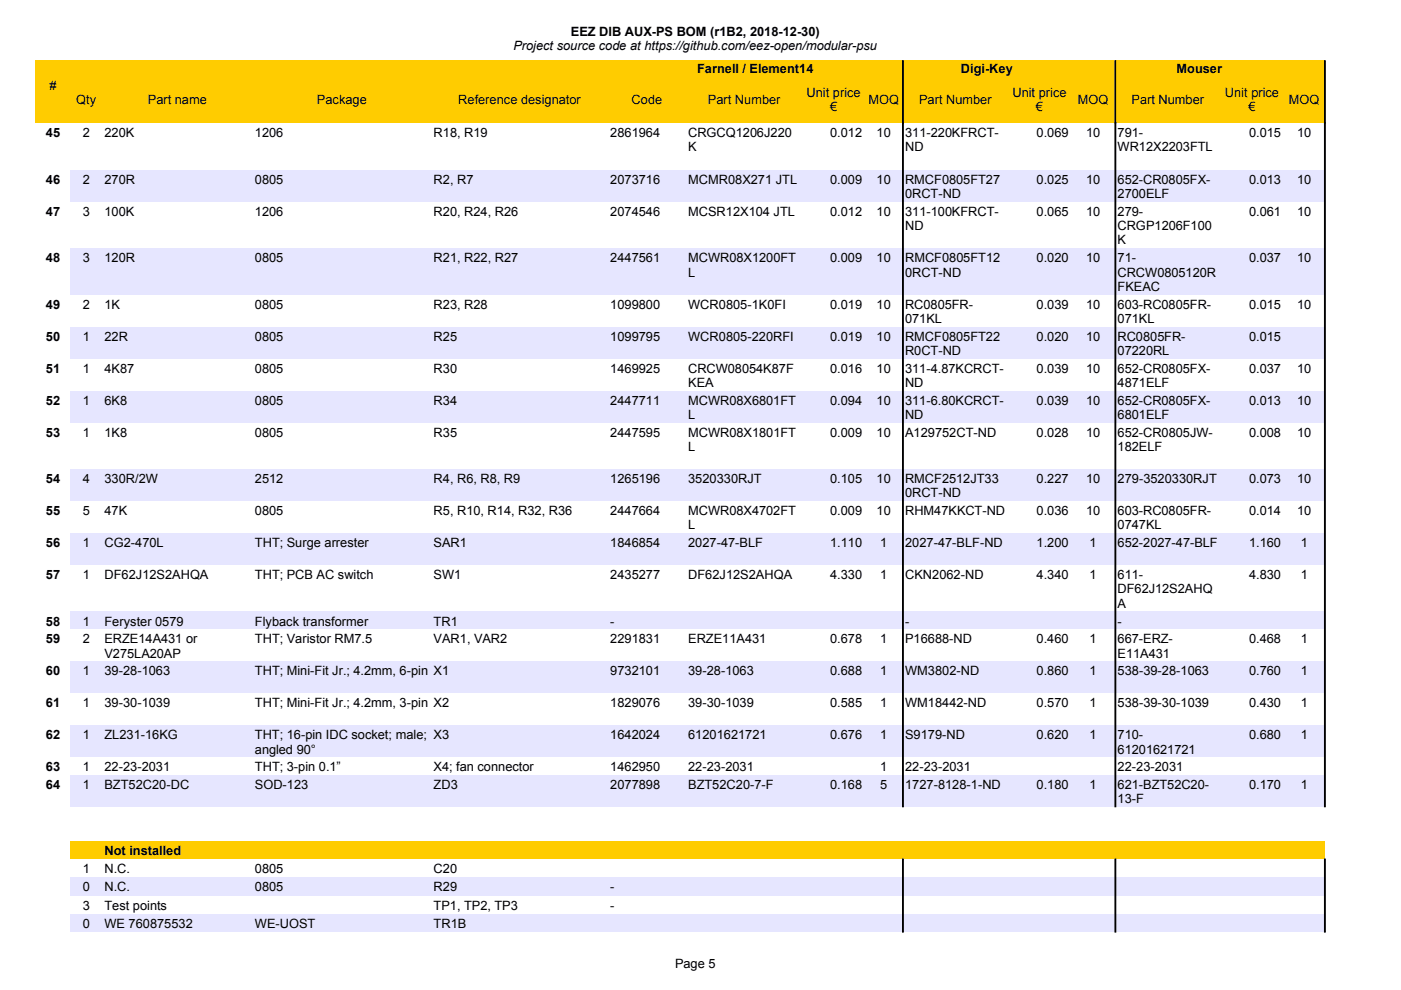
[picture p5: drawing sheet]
<svg xmlns="http://www.w3.org/2000/svg" width="297mm" height="210mm" viewBox="0 0 297 210" stroke-linecap="round" stroke-linejoin="round" font-family="sans-serif">
<defs><g id="words">
<g font-size="2.7">
<text x="108.9" y="10.6">Project source code at https://github.com/eez-open/modular-psu</text>
<text x="121" y="7.5">EEZ DIB AUX-PS BOM (r1B2, 2018-12-30)</text>
<text x="147.8" y="15.4">Farnell / Element14</text>
<text x="203.7" y="15.4">Digi-Key</text>
<text x="249.4" y="15.4">Mouser</text>
<text x="10.5" y="19">#</text>
<text x="16.2" y="22">Qty</text>
<text x="31.4" y="22">Part name</text>
<text x="67.2" y="22">Package</text>
<text x="97.2" y="22">Reference designator</text>
<text x="133.9" y="22">Code</text>
<text x="150.1" y="22">Part Number</text>
<text x="171" y="20.5">Unit price</text>
<text x="176" y="23.5">€</text>
<text x="184.1" y="22">MOQ</text>
<text x="194.9" y="22">Part Number</text>
<text x="214.7" y="20.5">Unit price</text>
<text x="219.6" y="23.5">€</text>
<text x="228.5" y="22">MOQ</text>
<text x="239.9" y="22">Part Number</text>
<text x="259.7" y="20.5">Unit price</text>
<text x="264.7" y="23.5">€</text>
<text x="273.3" y="22">MOQ</text>
<text x="9.7" y="29">45</text>
<text x="17.5" y="29">2</text>
<text x="22.2" y="29">220K</text>
<text x="54" y="29">1206</text>
<text x="91.9" y="29">R18, R19</text>
<text x="129.4" y="29">2861964</text>
<text x="145.9" y="29">CRGCQ1206J220</text>
<text x="176" y="29">0.012</text>
<text x="185.8" y="29">10</text>
<text x="191.9" y="29">311-220KFRCT-</text>
<text x="219.8" y="29">0.069</text>
<text x="230.3" y="29">10</text>
<text x="237" y="29">791-</text>
<text x="264.8" y="29">0.015</text>
<text x="275" y="29">10</text>
<text x="145.9" y="32.1">K</text>
<text x="191.9" y="32.1">ND</text>
<text x="237" y="32.1">WR12X2203FTL</text>
<text x="9.7" y="38.9">46</text>
<text x="17.5" y="38.9">2</text>
<text x="22.2" y="38.9">270R</text>
<text x="54" y="38.9">0805</text>
<text x="91.9" y="38.9">R2, R7</text>
<text x="129.4" y="38.9">2073716</text>
<text x="145.9" y="38.9">MCMR08X271 JTL</text>
<text x="176" y="38.9">0.009</text>
<text x="185.8" y="38.9">10</text>
<text x="191.9" y="38.9">RMCF0805FT27</text>
<text x="191.9" y="42">0RCT-ND</text>
<text x="219.8" y="38.9">0.025</text>
<text x="230.3" y="38.9">10</text>
<text x="237" y="38.9">652-CR0805FX-</text>
<text x="237" y="42">2700ELF</text>
<text x="264.8" y="38.9">0.013</text>
<text x="275" y="38.9">10</text>
<text x="9.7" y="45.7">47</text>
<text x="17.5" y="45.7">3</text>
<text x="22.2" y="45.7">100K</text>
<text x="54" y="45.7">1206</text>
<text x="91.9" y="45.7">R20, R24, R26</text>
<text x="129.4" y="45.7">2074546</text>
<text x="145.9" y="45.7">MCSR12X104 JTL</text>
<text x="176" y="45.7">0.012</text>
<text x="185.8" y="45.7">10</text>
<text x="191.9" y="45.7">311-100KFRCT-</text>
<text x="219.8" y="45.7">0.065</text>
<text x="230.3" y="45.7">10</text>
<text x="237" y="45.7">279-</text>
<text x="264.8" y="45.7">0.061</text>
<text x="275" y="45.7">10</text>
<text x="191.9" y="48.8">ND</text>
<text x="237" y="48.8">CRGP1206F100</text>
<text x="237" y="51.8">K</text>
<text x="9.7" y="55.6">48</text>
<text x="17.5" y="55.6">3</text>
<text x="22.2" y="55.6">120R</text>
<text x="54" y="55.6">0805</text>
<text x="91.9" y="55.6">R21, R22, R27</text>
<text x="129.4" y="55.6">2447561</text>
<text x="145.9" y="55.6">MCWR08X1200FT</text>
<text x="145.9" y="58.6">L</text>
<text x="176" y="55.6">0.009</text>
<text x="185.8" y="55.6">10</text>
<text x="191.9" y="55.6">RMCF0805FT12</text>
<text x="191.9" y="58.6">0RCT-ND</text>
<text x="219.8" y="55.6">0.020</text>
<text x="230.3" y="55.6">10</text>
<text x="237" y="55.6">71-</text>
<text x="237" y="58.6">CRCW0805120R</text>
<text x="264.8" y="55.6">0.037</text>
<text x="275" y="55.6">10</text>
<text x="9.7" y="65.4">49</text>
<text x="17.5" y="65.4">2</text>
<text x="22.2" y="65.4">1K</text>
<text x="54" y="65.4">0805</text>
<text x="91.9" y="65.4">R23, R28</text>
<text x="129.4" y="65.4">1099800</text>
<text x="145.9" y="65.4">WCR0805-1K0FI</text>
<text x="176" y="65.4">0.019</text>
<text x="185.8" y="65.4">10</text>
<text x="191.9" y="65.5">RC0805FR-</text>
<text x="219.8" y="65.4">0.039</text>
<text x="230.3" y="65.4">10</text>
<text x="237" y="61.7">FKEAC</text>
<text x="237" y="65.5">603-RC0805FR-</text>
<text x="264.8" y="65.4">0.015</text>
<text x="275" y="65.4">10</text>
<text x="191.9" y="68.5">071KL</text>
<text x="237" y="68.5">071KL</text>
<text x="9.7" y="72.2">50</text>
<text x="17.5" y="72.2">1</text>
<text x="22.2" y="72.2">22R</text>
<text x="54" y="72.2">0805</text>
<text x="91.9" y="72.2">R25</text>
<text x="129.4" y="72.2">1099795</text>
<text x="145.9" y="72.2">WCR0805-220RFI</text>
<text x="176" y="72.2">0.019</text>
<text x="185.8" y="72.2">10</text>
<text x="191.9" y="72.2">RMCF0805FT22</text>
<text x="191.9" y="75.3">R0CT-ND</text>
<text x="219.8" y="72.2">0.020</text>
<text x="230.3" y="72.2">10</text>
<text x="237" y="72.2">RC0805FR-</text>
<text x="237" y="75.3">07220RL</text>
<text x="264.8" y="72.2">0.015</text>
<text x="9.7" y="79">51</text>
<text x="17.5" y="79">1</text>
<text x="22.2" y="79">4K87</text>
<text x="54" y="79">0805</text>
<text x="91.9" y="79">R30</text>
<text x="129.4" y="79">1469925</text>
<text x="145.9" y="79">CRCW08054K87F</text>
<text x="145.9" y="82.1">KEA</text>
<text x="176" y="79">0.016</text>
<text x="185.8" y="79">10</text>
<text x="191.9" y="79">311-4.87KCRCT-</text>
<text x="191.9" y="82.1">ND</text>
<text x="219.8" y="79">0.039</text>
<text x="230.3" y="79">10</text>
<text x="237" y="79">652-CR0805FX-</text>
<text x="237" y="82.1">4871ELF</text>
<text x="264.8" y="79">0.037</text>
<text x="275" y="79">10</text>
<text x="9.7" y="85.8">52</text>
<text x="17.5" y="85.8">1</text>
<text x="22.2" y="85.8">6K8</text>
<text x="54" y="85.8">0805</text>
<text x="91.9" y="85.8">R34</text>
<text x="129.4" y="85.8">2447711</text>
<text x="145.9" y="85.8">MCWR08X6801FT</text>
<text x="145.9" y="88.8">L</text>
<text x="176" y="85.8">0.094</text>
<text x="185.8" y="85.8">10</text>
<text x="191.9" y="85.8">311-6.80KCRCT-</text>
<text x="191.9" y="88.8">ND</text>
<text x="219.8" y="85.8">0.039</text>
<text x="230.3" y="85.8">10</text>
<text x="237" y="85.8">652-CR0805FX-</text>
<text x="237" y="88.8">6801ELF</text>
<text x="264.8" y="85.8">0.013</text>
<text x="275" y="85.8">10</text>
<text x="9.7" y="92.6">53</text>
<text x="17.5" y="92.6">1</text>
<text x="22.2" y="92.6">1K8</text>
<text x="54" y="92.6">0805</text>
<text x="91.9" y="92.6">R35</text>
<text x="129.4" y="92.6">2447595</text>
<text x="145.9" y="92.6">MCWR08X1801FT</text>
<text x="145.9" y="95.6">L</text>
<text x="176" y="92.6">0.009</text>
<text x="185.8" y="92.6">10</text>
<text x="191.9" y="92.6">A129752CT-ND</text>
<text x="219.8" y="92.6">0.028</text>
<text x="230.3" y="92.6">10</text>
<text x="237" y="92.6">652-CR0805JW-</text>
<text x="237" y="95.6">182ELF</text>
<text x="264.8" y="92.6">0.008</text>
<text x="275" y="92.6">10</text>
<text x="9.7" y="102.4">54</text>
<text x="17.5" y="102.4">4</text>
<text x="22.2" y="102.4">330R/2W</text>
<text x="54" y="102.4">2512</text>
<text x="91.9" y="102.4">R4, R6, R8, R9</text>
<text x="129.4" y="102.4">1265196</text>
<text x="145.9" y="102.4">3520330RJT</text>
<text x="176" y="102.4">0.105</text>
<text x="185.8" y="102.4">10</text>
<text x="191.9" y="102.4">RMCF2512JT33</text>
<text x="191.9" y="105.5">0RCT-ND</text>
<text x="219.8" y="102.4">0.227</text>
<text x="230.3" y="102.4">10</text>
<text x="237" y="102.4">279-3520330RJT</text>
<text x="264.8" y="102.4">0.073</text>
<text x="275" y="102.4">10</text>
<text x="9.7" y="109.2">55</text>
<text x="17.5" y="109.2">5</text>
<text x="22.2" y="109.2">47K</text>
<text x="54" y="109.2">0805</text>
<text x="91.9" y="109.2">R5, R10, R14, R32, R36</text>
<text x="129.4" y="109.2">2447664</text>
<text x="145.9" y="109.2">MCWR08X4702FT</text>
<text x="145.9" y="112.3">L</text>
<text x="176" y="109.2">0.009</text>
<text x="185.8" y="109.2">10</text>
<text x="191.9" y="109.2">RHM47KKCT-ND</text>
<text x="219.8" y="109.2">0.036</text>
<text x="230.3" y="109.2">10</text>
<text x="237" y="109.2">603-RC0805FR-</text>
<text x="237" y="112.3">0747KL</text>
<text x="264.8" y="109.2">0.014</text>
<text x="275" y="109.2">10</text>
<text x="9.7" y="116">56</text>
<text x="17.5" y="116">1</text>
<text x="22.2" y="116">CG2-470L</text>
<text x="54" y="116">THT; Surge arrester</text>
<text x="91.9" y="116">SAR1</text>
<text x="129.4" y="116">1846854</text>
<text x="145.9" y="116">2027-47-BLF</text>
<text x="176" y="116">1.110</text>
<text x="186.6" y="116">1</text>
<text x="191.9" y="116">2027-47-BLF-ND</text>
<text x="219.8" y="116">1.200</text>
<text x="231" y="116">1</text>
<text x="237" y="116">652-2027-47-BLF</text>
<text x="264.8" y="116">1.160</text>
<text x="275.8" y="116">1</text>
<text x="9.7" y="122.8">57</text>
<text x="17.5" y="122.8">1</text>
<text x="22.2" y="122.8">DF62J12S2AHQA</text>
<text x="54" y="122.8">THT; PCB AC switch</text>
<text x="91.9" y="122.8">SW1</text>
<text x="129.4" y="122.8">2435277</text>
<text x="145.9" y="122.8">DF62J12S2AHQA</text>
<text x="176" y="122.8">4.330</text>
<text x="186.6" y="122.8">1</text>
<text x="191.9" y="122.8">CKN2062-ND</text>
<text x="219.8" y="122.8">4.340</text>
<text x="231" y="122.8">1</text>
<text x="237" y="122.8">611-</text>
<text x="237" y="125.8">DF62J12S2AHQ</text>
<text x="264.8" y="122.8">4.830</text>
<text x="275.8" y="122.8">1</text>
<text x="237" y="128.8">A</text>
<text x="9.7" y="132.6">58</text>
<text x="9.7" y="136.4">59</text>
<text x="17.5" y="132.6">1</text>
<text x="17.5" y="136.4">2</text>
<text x="22.2" y="132.6">Feryster 0579</text>
<text x="22.2" y="136.4">ERZE14A431 or</text>
<text x="54" y="132.6">Flyback transformer</text>
<text x="54" y="136.4">THT; Varistor RM7.5</text>
<text x="91.9" y="132.6">TR1</text>
<text x="91.9" y="136.4">VAR1, VAR2</text>
<text x="129.4" y="132.6">-</text>
<text x="129.4" y="136.4">2291831</text>
<text x="145.9" y="136.4">ERZE11A431</text>
<text x="176" y="136.4">0.678</text>
<text x="186.6" y="136.4">1</text>
<text x="191.9" y="132.6">-</text>
<text x="191.9" y="136.4">P16688-ND</text>
<text x="219.8" y="136.4">0.460</text>
<text x="231" y="136.4">1</text>
<text x="237" y="132.6">-</text>
<text x="237" y="136.4">667-ERZ-</text>
<text x="264.8" y="136.4">0.468</text>
<text x="275.8" y="136.4">1</text>
<text x="9.7" y="143.2">60</text>
<text x="17.5" y="143.2">1</text>
<text x="22.2" y="143.2">39-28-1063</text>
<text x="22.2" y="139.5">V275LA20AP</text>
<text x="54" y="143.2">THT; Mini-Fit Jr.; 4.2mm, 6-pin X1</text>
<text x="129.4" y="143.2">9732101</text>
<text x="145.9" y="143.2">39-28-1063</text>
<text x="176" y="143.2">0.688</text>
<text x="186.6" y="143.2">1</text>
<text x="191.9" y="143.2">WM3802-ND</text>
<text x="219.8" y="143.2">0.860</text>
<text x="231" y="143.2">1</text>
<text x="237" y="143.2">538-39-28-1063</text>
<text x="237" y="139.5">E11A431</text>
<text x="264.8" y="143.2">0.760</text>
<text x="275.8" y="143.2">1</text>
<text x="9.7" y="150">61</text>
<text x="17.5" y="150">1</text>
<text x="22.2" y="150">39-30-1039</text>
<text x="54" y="150">THT; Mini-Fit Jr.; 4.2mm, 3-pin X2</text>
<text x="129.4" y="150">1829076</text>
<text x="145.9" y="150">39-30-1039</text>
<text x="176" y="150">0.585</text>
<text x="186.6" y="150">1</text>
<text x="191.9" y="150">WM18442-ND</text>
<text x="219.8" y="150">0.570</text>
<text x="231" y="150">1</text>
<text x="237" y="150">538-39-30-1039</text>
<text x="264.8" y="150">0.430</text>
<text x="275.8" y="150">1</text>
<text x="9.7" y="156.7">62</text>
<text x="17.5" y="156.7">1</text>
<text x="22.2" y="156.7">ZL231-16KG</text>
<text x="54" y="156.7">THT; 16-pin IDC socket; male; X3</text>
<text x="54" y="159.8">angled 90°</text>
<text x="129.4" y="156.7">1642024</text>
<text x="145.9" y="156.7">61201621721</text>
<text x="176" y="156.7">0.676</text>
<text x="186.6" y="156.7">1</text>
<text x="191.9" y="156.7">S9179-ND</text>
<text x="219.8" y="156.7">0.620</text>
<text x="231" y="156.7">1</text>
<text x="237" y="156.7">710-</text>
<text x="237" y="159.8">61201621721</text>
<text x="264.8" y="156.7">0.680</text>
<text x="275.8" y="156.7">1</text>
<text x="9.7" y="163.5">63</text>
<text x="9.7" y="167.3">64</text>
<text x="17.5" y="163.5">1</text>
<text x="17.5" y="167.3">1</text>
<text x="22.2" y="163.5">22-23-2031</text>
<text x="22.2" y="167.3">BZT52C20-DC</text>
<text x="54" y="163.5">THT; 3-pin 0.1”</text>
<text x="54" y="167.3">SOD-123</text>
<text x="91.9" y="163.5">X4; fan connector</text>
<text x="91.9" y="167.3">ZD3</text>
<text x="129.4" y="163.5">1462950</text>
<text x="129.4" y="167.3">2077898</text>
<text x="145.9" y="163.5">22-23-2031</text>
<text x="145.9" y="167.3">BZT52C20-7-F</text>
<text x="176" y="167.3">0.168</text>
<text x="186.6" y="163.5">1</text>
<text x="186.6" y="167.3">5</text>
<text x="191.9" y="163.5">22-23-2031</text>
<text x="191.9" y="167.3">1727-8128-1-ND</text>
<text x="219.8" y="167.3">0.180</text>
<text x="231" y="167.3">1</text>
<text x="237" y="163.5">22-23-2031</text>
<text x="237" y="167.3">621-BZT52C20-</text>
<text x="264.8" y="167.3">0.170</text>
<text x="275.8" y="167.3">1</text>
<text x="237" y="170.3">13-F</text>
<text x="17.5" y="185.1">1</text>
<text x="22.2" y="181.3">Not installed</text>
<text x="22.2" y="185.1">N.C.</text>
<text x="54" y="185.1">0805</text>
<text x="91.9" y="185.1">C20</text>
<text x="17.5" y="189">0</text>
<text x="22.2" y="189">N.C.</text>
<text x="54" y="189">0805</text>
<text x="91.9" y="189">R29</text>
<text x="129.4" y="189">-</text>
<text x="17.5" y="192.9">3</text>
<text x="17.5" y="196.7">0</text>
<text x="22.2" y="192.9">Test points</text>
<text x="22.2" y="196.7">WE 760875532</text>
<text x="54" y="196.7">WE-UOST</text>
<text x="91.9" y="192.9">TP1, TP2, TP3</text>
<text x="91.9" y="196.7">TR1B</text>
<text x="129.4" y="192.9">-</text>
<text x="143.1" y="205.3">Page 5</text>
</g>
</g></defs>
<path d="M7.6 12.9h273.3v13.2h-273.3z" fill-rule="evenodd" fill="#fc0"/>
<g fill="#000" stroke="#000" stroke-width=".21">
<path d="M191.3 12.9h.2v13.2h-.2z" fill-rule="evenodd"/>
<path d="M236.4 12.9h.2v13.2h-.2z" fill-rule="evenodd"/>
<path d="M280.8 12.9h.2v13.2h-.2z" fill-rule="evenodd"/>
</g>
<g fill="#e6e6ff">
<path d="M14.9 36h266v6.7h-266z" fill-rule="evenodd"/>
<path d="M14.9 52.6h266v9.9h-266z" fill-rule="evenodd"/>
<path d="M14.9 69.3h266v6.7h-266z" fill-rule="evenodd"/>
<path d="M14.9 82.8h266v6.8h-266z" fill-rule="evenodd"/>
<path d="M14.9 99.5h266v6.7h-266z" fill-rule="evenodd"/>
<path d="M14.9 113h266v6.8h-266z" fill-rule="evenodd"/>
<path d="M14.9 129.7h266v3.7h-266z" fill-rule="evenodd"/>
<path d="M14.9 140.2h266v6.8h-266z" fill-rule="evenodd"/>
<path d="M14.9 153.8h266v6.7h-266z" fill-rule="evenodd"/>
<path d="M14.9 164.3h266v6.8h-266z" fill-rule="evenodd"/>
</g>
<path d="M14.9 178.4h266v3.7h-266z" fill-rule="evenodd" fill="#fc0"/>
<g fill="#e6e6ff">
<path d="M14.9 186.1h266v3.8h-266z" fill-rule="evenodd"/>
<path d="M14.9 193.8h266v3.8h-266z" fill-rule="evenodd"/>
</g>
<g fill="#000" stroke="#000" stroke-width=".21">
<path d="M191.3 26.1h.2v145h-.2z" fill-rule="evenodd"/>
<path d="M236.4 26.1h.2v145h-.2z" fill-rule="evenodd"/>
<path d="M280.8 26.1h.2v145h-.2z" fill-rule="evenodd"/>
<path d="M191.3 182.1h.2v15.5h-.2z" fill-rule="evenodd"/>
<path d="M236.4 182.1h.2v15.5h-.2z" fill-rule="evenodd"/>
<path d="M280.8 182.1h.2v15.5h-.2z" fill-rule="evenodd"/>
</g>
<use href="#words"/>
</svg>
